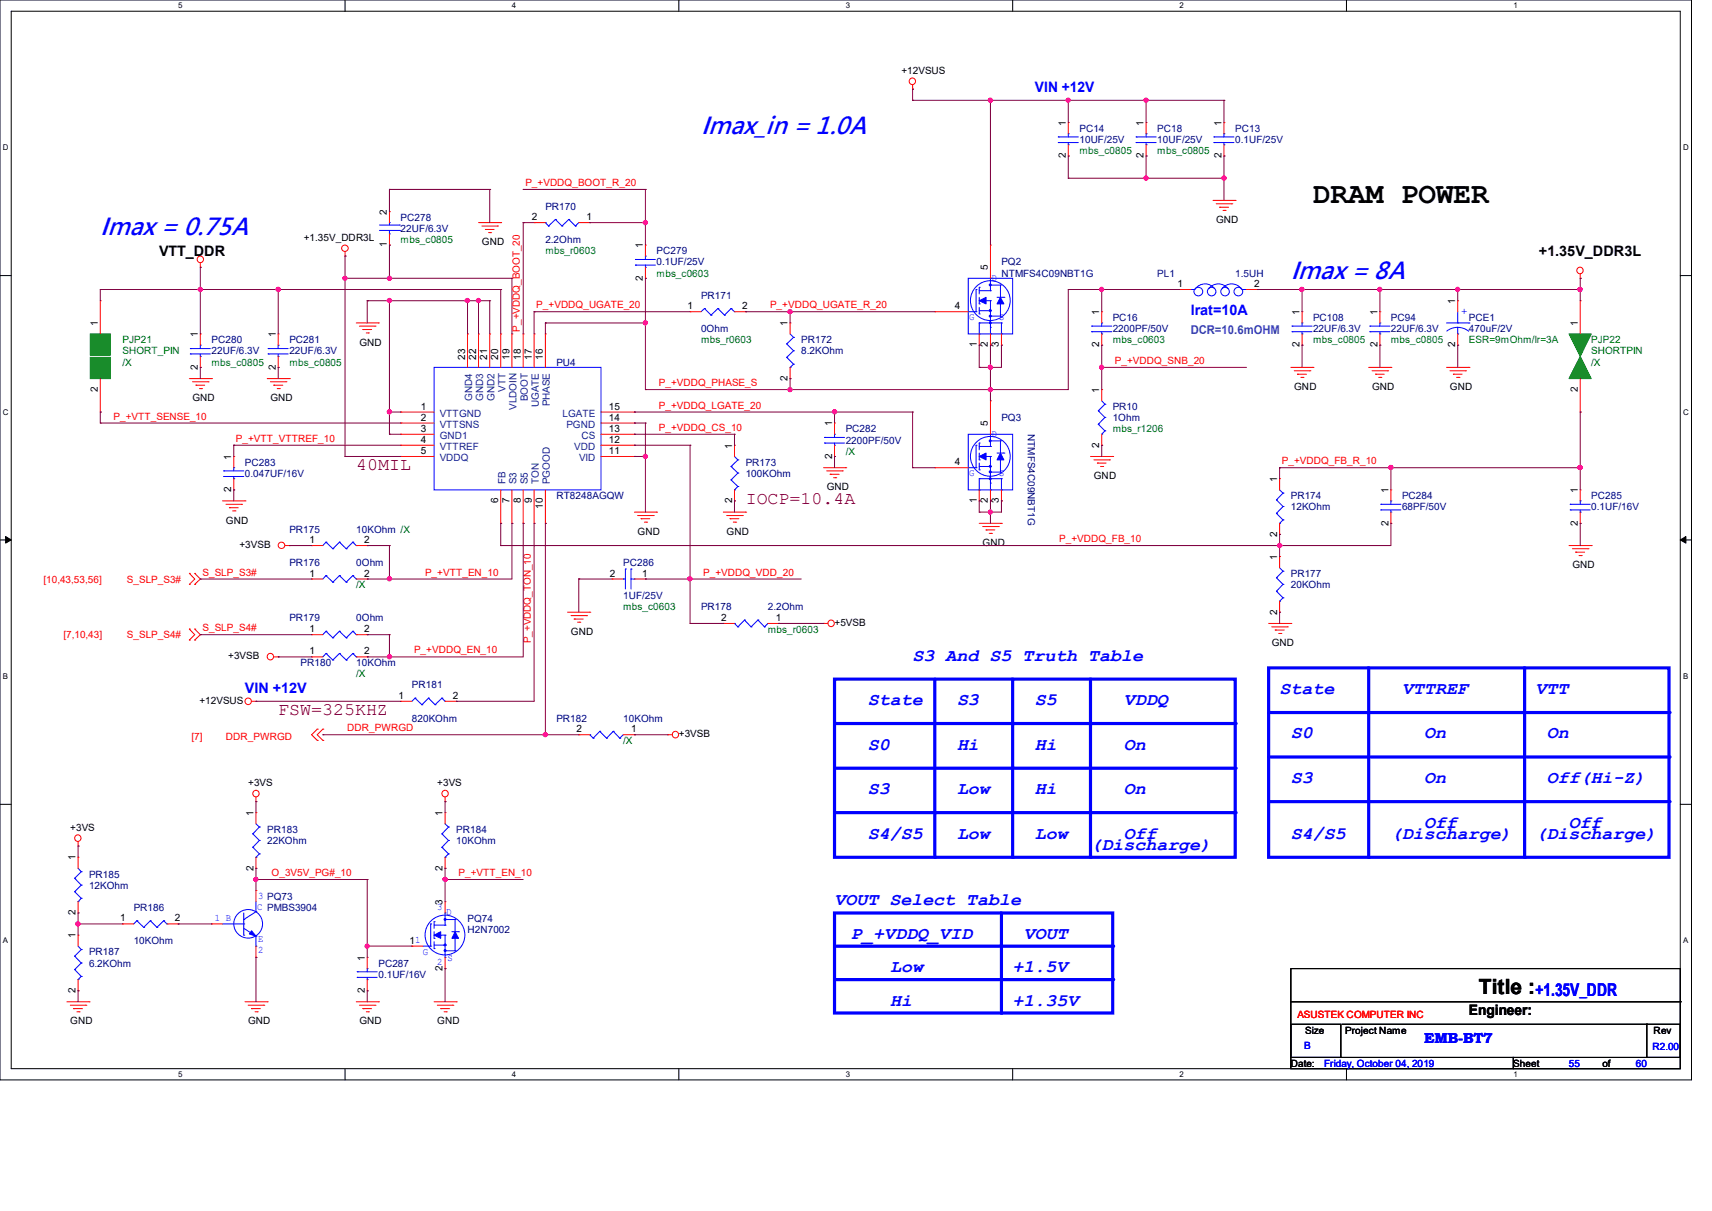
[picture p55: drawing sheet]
<svg xmlns="http://www.w3.org/2000/svg" width="297mm" height="210mm" viewBox="0 0 297 210" stroke-linecap="round" stroke-linejoin="round" font-family="sans-serif">
<defs><g id="words">
<text font-size="5.2" x="227.8" y="35.3">DRAM POWER</text>
<g font-size="4.3" fill="#00f">
<text x="121.6" y="23.3">Imax_in = 1.0A</text>
<text x="17.4" y="40.7">Imax = 0.75A</text>
<text x="223.9" y="48.4">Imax = 8A</text>
</g>
<text font-size="3.6" x="256.6" y="172.3">Title :</text>
<g font-size="3" fill="#800000">
<text x="61.8" y="81.6">40MIL</text>
<text x="129.4" y="87.4">IOCP=10.4A</text>
<text x="48.3" y="124">FSW=325KHZ</text>
</g>
<g font-size="3" fill="#00f">
<text x="158.3" y="114.6">S3 And S5 Truth Table</text>
<text x="150.6" y="122.3">State</text>
<text x="166" y="122.3">S3</text>
<text x="179.5" y="122.3">S5</text>
<text x="195" y="122.3">VDDQ</text>
<text x="222" y="120.4">State</text>
<text x="243.2" y="120.4">VTTREF</text>
<text x="266.4" y="120.4">VTT</text>
<text x="150.6" y="130">S0</text>
<text x="166" y="130">Hi</text>
<text x="179.5" y="130">Hi</text>
<text x="195" y="130">On</text>
<text x="223.9" y="128.1">S0</text>
<text x="247.1" y="128.1">On</text>
<text x="268.3" y="128.1">On</text>
<text x="150.6" y="137.7">S3</text>
<text x="166" y="137.7">Low</text>
<text x="179.5" y="137.7">Hi</text>
<text x="195" y="137.7">On</text>
<text x="223.9" y="135.8">S3</text>
<text x="247.1" y="135.8">On</text>
<text x="268.3" y="135.8">Off(Hi-Z)</text>
<text x="247.1" y="143.5">Off</text>
<text x="272.2" y="143.5">Off</text>
<text x="150.6" y="145.5">S4/S5</text>
<text x="166" y="145.5">Low</text>
<text x="179.5" y="145.5">Low</text>
<text x="189.2" y="147.4">(Discharge)</text>
<text x="195" y="145.5">Off</text>
<text x="223.9" y="145.5">S4/S5</text>
<text x="241.3" y="145.5">(Discharge)</text>
<text x="266.4" y="145.5">(Discharge)</text>
<text x="144.8" y="157">VOUT Select Table</text>
<text x="147.7" y="162.8">P_+VDDQ_VID</text>
<text x="177.6" y="162.8">VOUT</text>
<text x="154.4" y="168.6">Low</text>
<text x="175.7" y="168.6">+1.5V</text>
<text x="266.4" y="172.7">+1.35V_DDR</text>
<text x="154.4" y="174.4">Hi</text>
<text x="175.7" y="174.4">+1.35V</text>
</g>
<g font-size="2.5" fill="#00f">
<text x="179.5" y="15.9">VIN +12V</text>
<text x="206.6" y="54.7">Irat=10A</text>
<text x="42.5" y="120.1">VIN +12V</text>
<text x="247.1" y="180.9">EMB-BT7</text>
</g>
<g font-size="2.5">
<text x="27.6" y="44.4">VTT_DDR</text>
<text x="267" y="44.4">+1.35V_DDR3L</text>
<text x="254.8" y="176.1">Engineer:</text>
</g>
<text font-size="2.1" fill="#0080c0" x="206.6" y="58">DCR=10.6mOHM</text>
<g font-size="1.7">
<text x="156.4" y="12.8">+12VSUS</text>
<text x="184.9" y="21.8" transform="rotate(-90 184.9 21.8)">1</text>
<text x="198.4" y="21.8" transform="rotate(-90 198.4 21.8)">1</text>
<text x="211.9" y="21.8" transform="rotate(-90 211.9 21.8)">1</text>
<text x="184.9" y="27.4" transform="rotate(-90 184.9 27.4)">2</text>
<text x="198.4" y="27.4" transform="rotate(-90 198.4 27.4)">2</text>
<text x="211.9" y="27.4" transform="rotate(-90 211.9 27.4)">2</text>
<text x="52.7" y="41.8">+1.35V_DDR3L</text>
<text x="67.1" y="37.3" transform="rotate(-90 67.1 37.3)">2</text>
<text x="92.3" y="38.2">2</text>
<text x="101.8" y="38.2">1</text>
<text x="211" y="38.7">GND</text>
<text x="67.1" y="42.9" transform="rotate(-90 67.1 42.9)">1</text>
<text x="83.6" y="42.5">GND</text>
<text x="111.5" y="43.1" transform="rotate(-90 111.5 43.1)">1</text>
<text x="171.4" y="46.9" transform="rotate(-90 171.4 46.9)">5</text>
<text x="111.5" y="48.7" transform="rotate(-90 111.5 48.7)">2</text>
<text x="119.3" y="53.6">1</text>
<text x="128.8" y="53.6">2</text>
<text x="165.6" y="53.6">4</text>
<text x="204.3" y="49.8">1</text>
<text x="217.6" y="49.8">2</text>
<text x="252.5" y="52.7" transform="rotate(-90 252.5 52.7)">1</text>
<text x="17" y="56.6" transform="rotate(-90 17 56.6)">1</text>
<text x="34.3" y="58.5" transform="rotate(-90 34.3 58.5)">1</text>
<text x="47.8" y="58.5" transform="rotate(-90 47.8 58.5)">1</text>
<text x="62.4" y="59.9">GND</text>
<text x="136.6" y="56.6" transform="rotate(-90 136.6 56.6)">1</text>
<text x="190.7" y="54.7" transform="rotate(-90 190.7 54.7)">1</text>
<text x="225.5" y="54.7" transform="rotate(-90 225.5 54.7)">1</text>
<text x="239" y="54.7" transform="rotate(-90 239 54.7)">1</text>
<text x="273.7" y="56.6" transform="rotate(-90 273.7 56.6)">1</text>
<text x="34.3" y="64.1" transform="rotate(-90 34.3 64.1)">2</text>
<text x="47.8" y="64.1" transform="rotate(-90 47.8 64.1)">2</text>
<text x="80.7" y="62.4" transform="rotate(-90 80.7 62.4)">23</text>
<text x="82.6" y="62.4" transform="rotate(-90 82.6 62.4)">22</text>
<text x="84.5" y="62.4" transform="rotate(-90 84.5 62.4)">21</text>
<text x="86.4" y="62.4" transform="rotate(-90 86.4 62.4)">20</text>
<text x="88.4" y="62.4" transform="rotate(-90 88.4 62.4)">19</text>
<text x="90.3" y="62.4" transform="rotate(-90 90.3 62.4)">18</text>
<text x="92.2" y="62.4" transform="rotate(-90 92.2 62.4)">17</text>
<text x="94.2" y="62.4" transform="rotate(-90 94.2 62.4)">16</text>
<text x="169.5" y="60.2" transform="rotate(-90 169.5 60.2)">1</text>
<text x="171.4" y="60.2" transform="rotate(-90 171.4 60.2)">2</text>
<text x="173.3" y="60.2" transform="rotate(-90 173.3 60.2)">3</text>
<text x="190.7" y="60.2" transform="rotate(-90 190.7 60.2)">2</text>
<text x="225.5" y="60.2" transform="rotate(-90 225.5 60.2)">2</text>
<text x="239" y="60.2" transform="rotate(-90 239 60.2)">2</text>
<text x="252.5" y="60.2" transform="rotate(-90 252.5 60.2)">2</text>
<text x="17" y="68" transform="rotate(-90 17 68)">2</text>
<text x="33.4" y="69.6">GND</text>
<text x="46.9" y="69.6">GND</text>
<text x="73" y="71">1</text>
<text x="105.6" y="71">15</text>
<text x="136.6" y="66" transform="rotate(-90 136.6 66)">2</text>
<text x="190.7" y="68.2" transform="rotate(-90 190.7 68.2)">1</text>
<text x="224.5" y="67.6">GND</text>
<text x="238" y="67.6">GND</text>
<text x="251.5" y="67.6">GND</text>
<text x="273.7" y="68" transform="rotate(-90 273.7 68)">2</text>
<text x="73" y="72.9">2</text>
<text x="73" y="74.9">3</text>
<text x="73" y="76.8">4</text>
<text x="105.6" y="76.8">12</text>
<text x="105.6" y="74.9">13</text>
<text x="105.6" y="72.9">14</text>
<text x="127" y="77.8" transform="rotate(-90 127 77.8)">1</text>
<text x="144.4" y="74" transform="rotate(-90 144.4 74)">1</text>
<text x="171.4" y="74" transform="rotate(-90 171.4 74)">5</text>
<text x="190.7" y="77.6" transform="rotate(-90 190.7 77.6)">2</text>
<text x="40.1" y="79.8" transform="rotate(-90 40.1 79.8)">1</text>
<text x="73" y="78.7">5</text>
<text x="105.6" y="78.7">11</text>
<text x="144.4" y="79.5" transform="rotate(-90 144.4 79.5)">2</text>
<text x="165.6" y="80.7">4</text>
<text x="189.8" y="83.1">GND</text>
<text x="221.6" y="83.6" transform="rotate(-90 221.6 83.6)">1</text>
<text x="40.1" y="85.3" transform="rotate(-90 40.1 85.3)">2</text>
<text x="86.4" y="87.3" transform="rotate(-90 86.4 87.3)">6</text>
<text x="88.4" y="87.3" transform="rotate(-90 88.4 87.3)">7</text>
<text x="90.3" y="87.3" transform="rotate(-90 90.3 87.3)">8</text>
<text x="92.2" y="87.3" transform="rotate(-90 92.2 87.3)">9</text>
<text x="94.2" y="88.3" transform="rotate(-90 94.2 88.3)">10</text>
<text x="127" y="87.3" transform="rotate(-90 127 87.3)">2</text>
<text x="143.4" y="85">GND</text>
<text x="169.5" y="87.3" transform="rotate(-90 169.5 87.3)">1</text>
<text x="171.4" y="87.3" transform="rotate(-90 171.4 87.3)">2</text>
<text x="173.3" y="87.3" transform="rotate(-90 173.3 87.3)">3</text>
<text x="240.9" y="85.5" transform="rotate(-90 240.9 85.5)">1</text>
<text x="273.7" y="85.5" transform="rotate(-90 273.7 85.5)">1</text>
<text x="39.2" y="90.8">GND</text>
<text x="41.5" y="95">+3VSB</text>
<text x="53.7" y="94.2">1</text>
<text x="63.2" y="94.2">2</text>
<text x="110.6" y="92.7">GND</text>
<text x="126.1" y="92.7">GND</text>
<text x="170.5" y="94.7">GND</text>
<text x="221.6" y="93.1" transform="rotate(-90 221.6 93.1)">2</text>
<text x="240.9" y="91.1" transform="rotate(-90 240.9 91.1)">2</text>
<text x="273.7" y="91.1" transform="rotate(-90 273.7 91.1)">2</text>
<text x="53.7" y="100">1</text>
<text x="63.2" y="100">2</text>
<text x="105.8" y="100">2</text>
<text x="111.4" y="100">1</text>
<text x="221.6" y="97.1" transform="rotate(-90 221.6 97.1)">1</text>
<text x="272.8" y="98.5">GND</text>
<text x="125.1" y="107.7">2</text>
<text x="134.6" y="107.7">1</text>
<text x="221.6" y="106.6" transform="rotate(-90 221.6 106.6)">2</text>
<text x="53.7" y="113.5">1</text>
<text x="53.7" y="109.6">1</text>
<text x="63.2" y="113.5">2</text>
<text x="63.2" y="109.6">2</text>
<text x="99.1" y="110.1">GND</text>
<text x="144.8" y="108.6">+5VSB</text>
<text x="220.6" y="112.1">GND</text>
<text x="39.6" y="114.3">+3VSB</text>
<text x="34.6" y="122.1">+12VSUS</text>
<text x="69.1" y="121.2">1</text>
<text x="78.6" y="121.2">2</text>
<text x="100" y="127">2</text>
<text x="109.5" y="127">1</text>
<text x="117.8" y="127.9">+3VSB</text>
<text x="43.1" y="136.4">+3VS</text>
<text x="75.9" y="136.4">+3VS</text>
<text x="44" y="141.5" transform="rotate(-90 44 141.5)">1</text>
<text x="76.8" y="141.5" transform="rotate(-90 76.8 141.5)">1</text>
<text x="12.2" y="144.1">+3VS</text>
<text x="13.1" y="149.2" transform="rotate(-90 13.1 149.2)">1</text>
<text x="44" y="151" transform="rotate(-90 44 151)">2</text>
<text x="76.8" y="151" transform="rotate(-90 76.8 151)">2</text>
<text x="13.1" y="158.7" transform="rotate(-90 13.1 158.7)">2</text>
<text x="20.9" y="159.8">1</text>
<text x="30.3" y="159.8">2</text>
<text x="76.8" y="157" transform="rotate(-90 76.8 157)">3</text>
<text x="13.1" y="162.7" transform="rotate(-90 13.1 162.7)">1</text>
<text x="63.3" y="166.6" transform="rotate(-90 63.3 166.6)">1</text>
<text x="71" y="163.7">11</text>
<text x="13.1" y="172.2" transform="rotate(-90 13.1 172.2)">2</text>
<text x="63.3" y="172.2" transform="rotate(-90 63.3 172.2)">2</text>
<text x="76.8" y="168.4" transform="rotate(-90 76.8 168.4)">2</text>
<text x="12.2" y="177.7">GND</text>
<text x="43.1" y="177.7">GND</text>
<text x="62.4" y="177.7">GND</text>
<text x="75.9" y="177.7">GND</text>
<text x="226.4" y="179.2">Size</text>
<text x="233.4" y="179.2">Project Name</text>
<text x="286.9" y="179.4">Rev</text>
<text x="223.9" y="185">Date:</text>
<text x="262.5" y="185">Sheet</text>
<text x="278" y="185">of</text>
</g>
<g font-size="1.7" fill="#000080">
<text x="187.3" y="22.9">PC14</text>
<text x="200.8" y="22.9">PC18</text>
<text x="214.3" y="22.9">PC13</text>
<text x="187.3" y="24.8">10UF/25V</text>
<text x="200.8" y="24.8">10UF/25V</text>
<text x="214.3" y="24.8">0.1UF/25V</text>
<text x="69.5" y="38.3">PC278</text>
<text x="69.5" y="40.2">22UF/6.3V</text>
<text x="94.6" y="36.4">PR170</text>
<text x="94.6" y="42.2">2.2Ohm</text>
<text x="113.9" y="44.1">PC279</text>
<text x="113.9" y="46">0.1UF/25V</text>
<text x="173.7" y="46">PQ2</text>
<text x="173.7" y="48">NTMFS4C09NBT1G</text>
<text x="200.8" y="48">PL1</text>
<text x="214.3" y="48">1.5UH</text>
<text x="121.6" y="51.8">PR171</text>
<text x="36.7" y="59.5">PC280</text>
<text x="50.2" y="59.5">PC281</text>
<text x="121.6" y="57.6">0Ohm</text>
<text x="139" y="59.5">PR172</text>
<text x="193" y="55.7">PC16</text>
<text x="193" y="57.6">2200PF/50V</text>
<text x="227.8" y="55.7">PC108</text>
<text x="227.8" y="57.6">22UF/6.3V</text>
<text x="241.3" y="55.7">PC94</text>
<text x="241.3" y="57.6">22UF/6.3V</text>
<text x="254.8" y="55.7">PCE1</text>
<text x="254.8" y="57.6">470uF/2V</text>
<text x="36.7" y="61.5">22UF/6.3V</text>
<text x="50.2" y="61.5">22UF/6.3V</text>
<text x="96.5" y="63.4">PU4</text>
<text x="139" y="61.5">8.2KOhm</text>
<text x="193" y="71.1">PR10</text>
<text x="146.7" y="75">PC282</text>
<text x="146.7" y="76.9">2200PF/50V</text>
<text x="173.7" y="73.1">PQ3</text>
<text x="178.3" y="75.3" transform="rotate(90 178.3 75.3)">NTMFS4C09NBT1G</text>
<text x="193" y="73.1">1Ohm</text>
<text x="42.5" y="80.8">PC283</text>
<text x="42.5" y="82.7">0.047UF/16V</text>
<text x="129.4" y="80.8">PR173</text>
<text x="129.4" y="82.7">100KOhm</text>
<text x="96.5" y="86.6">RT8248AGQW</text>
<text x="223.9" y="86.6">PR174</text>
<text x="223.9" y="88.5">12KOhm</text>
<text x="243.2" y="86.6">PC284</text>
<text x="243.2" y="88.5">68PF/50V</text>
<text x="276" y="86.6">PC285</text>
<text x="276" y="88.5">0.1UF/16V</text>
<text x="50.2" y="92.4">PR175</text>
<text x="61.8" y="92.4">10KOhm /X</text>
<text x="50.2" y="98.1">PR176</text>
<text x="61.8" y="98.1">0Ohm</text>
<text x="108.1" y="98.1">PC286</text>
<text x="223.9" y="100.1">PR177</text>
<text x="50.2" y="107.8">PR179</text>
<text x="61.8" y="107.8">0Ohm</text>
<text x="108.1" y="103.9">1UF/25V</text>
<text x="121.6" y="105.9">PR178</text>
<text x="133.2" y="105.9">2.2Ohm</text>
<text x="223.9" y="102">20KOhm</text>
<text x="52.2" y="115.5">PR180</text>
<text x="61.8" y="115.5">10KOhm</text>
<text x="71.5" y="119.4">PR181</text>
<text x="71.5" y="125.2">820KOhm</text>
<text x="96.5" y="125.2">PR182</text>
<text x="108.1" y="125.2">10KOhm</text>
<text x="46.4" y="144.5">PR183</text>
<text x="46.4" y="146.4">22KOhm</text>
<text x="79.2" y="144.5">PR184</text>
<text x="79.2" y="146.4">10KOhm</text>
<text x="15.5" y="152.2">PR185</text>
<text x="15.5" y="154.1">12KOhm</text>
<text x="23.2" y="158">PR186</text>
<text x="81.1" y="159.9">PQ74</text>
<text x="81.1" y="161.8">H2N7002</text>
<text x="15.5" y="165.7">PR187</text>
<text x="15.5" y="167.6">6.2KOhm</text>
<text x="23.2" y="163.8">10KOhm</text>
<text x="65.7" y="167.6">PC287</text>
<text x="65.7" y="169.6">0.1UF/16V</text>
</g>
<g font-size="1.7" fill="#008000">
<text x="187.3" y="26.7">mbs_c0805</text>
<text x="200.8" y="26.7">mbs_c0805</text>
<text x="69.5" y="42.2">mbs_c0805</text>
<text x="94.6" y="44.1">mbs_r0603</text>
<text x="113.9" y="48">mbs_c0603</text>
<text x="21.3" y="59.5">PJP21</text>
<text x="121.6" y="59.5">mbs_r0603</text>
<text x="193" y="59.5">mbs_c0603</text>
<text x="227.8" y="59.5">mbs_c0805</text>
<text x="241.3" y="59.5">mbs_c0805</text>
<text x="254.8" y="59.5">ESR=9mOhm/Ir=3A</text>
<text x="276" y="59.5">PJP22</text>
<text x="21.3" y="61.5">SHORT_PIN</text>
<text x="21.3" y="63.4">/X</text>
<text x="36.7" y="63.4">mbs_c0805</text>
<text x="50.2" y="63.4">mbs_c0805</text>
<text x="276" y="61.5">SHORTPIN</text>
<text x="276" y="63.4">/X</text>
<text x="193" y="75">mbs_r1206</text>
<text x="146.7" y="78.8">/X</text>
<text x="61.8" y="102">/X</text>
<text x="108.1" y="105.9">mbs_c0603</text>
<text x="133.2" y="109.7">mbs_r0603</text>
<text x="61.8" y="117.4">/X</text>
<text x="108.1" y="129">/X</text>
</g>
<g font-size="1.7" fill="#f00">
<text x="91.1" y="32.3">P_+VDDQ_BOOT_R_20</text>
<text x="93" y="53.5">P_+VDDQ_UGATE_20</text>
<text x="133.6" y="53.5">P_+VDDQ_UGATE_R_20</text>
<text x="90.2" y="57.5" transform="rotate(-90 90.2 57.5)">P_+VDDQ_BOOT_20</text>
<text x="193.4" y="63.1">P_+VDDQ_SNB_20</text>
<text x="114.3" y="67">P_+VDDQ_PHASE_S</text>
<text x="114.3" y="70.9">P_+VDDQ_LGATE_20</text>
<text x="19.7" y="72.8">P_+VTT_SENSE_10</text>
<text x="40.9" y="76.6">P_+VTT_VTTREF_10</text>
<text x="114.3" y="74.7">P_+VDDQ_CS_10</text>
<text x="222.4" y="80.5">P_+VDDQ_FB_R_10</text>
<text x="183.8" y="94">P_+VDDQ_FB_10</text>
<text x="7.5" y="101">[10,43,53,56]</text>
<text x="22" y="101">S_SLP_S3#</text>
<text x="35.1" y="99.8">S_SLP_S3#</text>
<text x="73.7" y="99.8">P_+VTT_EN_10</text>
<text x="122" y="99.8">P_+VDDQ_VDD_20</text>
<text x="11" y="110.7">[7,10,43]</text>
<text x="22" y="110.7">S_SLP_S4#</text>
<text x="35.1" y="109.5">S_SLP_S4#</text>
<text x="71.8" y="113.3">P_+VDDQ_EN_10</text>
<text x="92.1" y="111.6" transform="rotate(-90 92.1 111.6)">P_+VDDQ_TON_10</text>
<text x="33.2" y="128.3">[7]</text>
<text x="39.2" y="128.3">DDR_PWRGD</text>
<text x="60.2" y="126.8">DDR_PWRGD</text>
<text x="47.1" y="151.9">O_3V5V_PG#_10</text>
<text x="79.5" y="151.9">P_+VTT_EN_10</text>
<text x="225.1" y="176.5">ASUSTEK COMPUTER INC</text>
</g>
<g font-size="1.7" fill="#00f">
<text x="172" y="48.7">D</text>
<text x="168.2" y="55.5">G</text>
<text x="173.4" y="55.5">S</text>
<text x="253.5" y="54.5">+</text>
<text x="172" y="75.7">D</text>
<text x="168.2" y="82.5">G</text>
<text x="173.4" y="82.5">S</text>
<text x="44.8" y="155.8">3 PQ73</text>
<text x="37.3" y="159.7">1 B</text>
<text x="44.6" y="157.8">C PMBS3904</text>
<text x="75.9" y="157.8">3</text>
<text x="77.4" y="158.7">D</text>
<text x="44.8" y="163.4">E</text>
<text x="44.8" y="165.3">2</text>
<text x="73.4" y="165.7">G</text>
<text x="75.9" y="167.4">2</text>
<text x="77.6" y="166.7">S</text>
<text x="226.3" y="181.9">B</text>
<text x="229.7" y="185">Friday, October 04, 2019</text>
<text x="272.2" y="185">55</text>
<text x="283.8" y="185">60</text>
<text x="286.7" y="182.1">R2.00</text>
</g>
<g font-size="1.7" fill="#004080">
<text x="81.9" y="69.5" transform="rotate(-90 81.9 69.5)">GND4</text>
<text x="83.8" y="69.5" transform="rotate(-90 83.8 69.5)">GND3</text>
<text x="85.8" y="69.5" transform="rotate(-90 85.8 69.5)">GND2</text>
<text x="87.7" y="67.9" transform="rotate(-90 87.7 67.9)">VTT</text>
<text x="89.6" y="71.1" transform="rotate(-90 89.6 71.1)">VLDOIN</text>
<text x="91.6" y="69.6" transform="rotate(-90 91.6 69.6)">BOOT</text>
<text x="93.5" y="70.6" transform="rotate(-90 93.5 70.6)">UGATE</text>
<text x="95.4" y="70.5" transform="rotate(-90 95.4 70.5)">PHASE</text>
<text x="76.3" y="72.3">VTTGND</text>
<text x="76.3" y="74.2">VTTSNS</text>
<text x="76.3" y="76.1">GND1</text>
<text x="97.6" y="72.3">LGATE</text>
<text x="98.3" y="74.2">PGND</text>
<text x="100.9" y="76.1">CS</text>
<text x="76.3" y="78">VTTREF</text>
<text x="76.3" y="80">VDDQ</text>
<text x="87.7" y="84" transform="rotate(-90 87.7 84)">FB</text>
<text x="89.6" y="84" transform="rotate(-90 89.6 84)">S3</text>
<text x="91.6" y="84" transform="rotate(-90 91.6 84)">S5</text>
<text x="93.5" y="84" transform="rotate(-90 93.5 84)">TON</text>
<text x="95.4" y="84" transform="rotate(-90 95.4 84)">PGOOD</text>
<text x="99.6" y="78">VDD</text>
<text x="100.5" y="80">VID</text>
</g>
<g font-size="1.4">
<text x="30.9" y="1.4">5</text>
<text x="88.8" y="1.4">4</text>
<text x="146.7" y="1.4">3</text>
<text x="204.6" y="1.4">2</text>
<text x="262.6" y="1.4">1</text>
<text x=".5" y="26.1">D</text>
<text x="292" y="26.1">D</text>
<text x=".5" y="71.9">C</text>
<text x="292" y="71.9">C</text>
<text x=".5" y="117.8">B</text>
<text x="292" y="117.8">B</text>
<text x=".5" y="163.6">A</text>
<text x="292" y="163.6">A</text>
<text x="30.9" y="186.8">5</text>
<text x="88.8" y="186.8">4</text>
<text x="146.7" y="186.8">3</text>
<text x="204.6" y="186.8">2</text>
<text x="262.6" y="186.8">1</text>
</g>
</g></defs>
<path d="M0 0h293.5v187.3h-293.5zM1.9 1.9h289.6v183.4h-289.6z" fill="none" stroke="#000" stroke-width=".17"/>
<g fill="#fff">
<path d="M30.9 .2h.8v1.5h-.8z"/>
<path d="M30.9 185.5h.8v1.6h-.8z"/>
</g>
<path d="M59.9 0v1.9M59.9 185.3v2" fill="none" stroke="#000" stroke-width=".17"/>
<g fill="#fff">
<path d="M88.8 .2h.8v1.5h-.8z"/>
<path d="M88.8 185.5h.8v1.6h-.8z"/>
</g>
<path d="M117.8 0v1.9M117.8 185.3v2" fill="none" stroke="#000" stroke-width=".17"/>
<g fill="#fff">
<path d="M146.7 .2h.8v1.5h-.8z"/>
<path d="M146.7 185.5h.8v1.6h-.8z"/>
</g>
<path d="M175.7 0v1.9M175.7 185.3v2" fill="none" stroke="#000" stroke-width=".17"/>
<g fill="#fff">
<path d="M204.6 .2h.8v1.5h-.8z"/>
<path d="M204.6 185.5h.8v1.6h-.8z"/>
</g>
<path d="M233.6 0v1.9M233.6 185.3v2" fill="none" stroke="#000" stroke-width=".17"/>
<g fill="#fff">
<path d="M262.6 .2h.7v1.5h-.7z"/>
<path d="M262.6 185.5h.7v1.6h-.7z"/>
<path d="M.5 24.8h1v1.6h-1z"/>
<path d="M292 24.8h1v1.6h-1z"/>
<path d="M.5 70.7h1v1.5h-1z"/>
<path d="M292 70.7h1v1.5h-1z"/>
</g>
<path d="M0 47.8h1.9M291.5 47.8h2" fill="none" stroke="#000" stroke-width=".17"/>
<g fill="#fff">
<path d="M.5 116.5h.9v1.6h-.9z"/>
<path d="M292 116.5h.9v1.6h-.9z"/>
</g>
<path d="M0 93.6h1.9M291.5 93.6h2" fill="none" stroke="#000" stroke-width=".17"/>
<path d="M1 93l.9 .6-.9 .6zM291.5 93.6l1-.6v1.2z" fill="#000" stroke="#000" stroke-width=".17"/>
<g fill="#fff">
<path d="M.5 162.4h.9v1.5h-.9z"/>
<path d="M292 162.4h.9v1.5h-.9z"/>
</g>
<path d="M0 139.5h1.9M291.5 139.5h2" fill="none" stroke="#000" stroke-width=".17"/>
<path d="M144.8 169.9h48.2" fill="none" stroke="#00f" stroke-width=".55"/>
<circle cx="193" cy="169.9" r=".28" fill="#00f"/>
<path d="M173.7 158.3v17.4" fill="none" stroke="#00f" stroke-width=".55"/>
<circle cx="173.7" cy="175.7" r=".28" fill="#00f"/>
<path d="M144.8 164.1h48.2" fill="none" stroke="#00f" stroke-width=".55"/>
<circle cx="193" cy="164.1" r=".28" fill="#00f"/>
<path d="M144.8 125.5h69.5M144.8 158.3h48.2v17.4h-48.2z" fill="none" stroke="#00f" stroke-width=".55"/>
<circle cx="214.3" cy="125.5" r=".28" fill="#00f"/>
<path d="M144.8 117.8h69.5v30.9h-69.5zM175.7 117.8v30.9" fill="none" stroke="#00f" stroke-width=".55"/>
<circle cx="175.7" cy="148.7" r=".28" fill="#00f"/>
<path d="M144.8 140.9h69.5" fill="none" stroke="#00f" stroke-width=".55"/>
<circle cx="214.3" cy="140.9" r=".28" fill="#00f"/>
<path d="M144.8 133.2h69.5" fill="none" stroke="#00f" stroke-width=".55"/>
<circle cx="214.3" cy="133.2" r=".28" fill="#00f"/>
<path d="M162.2 117.8v30.9" fill="none" stroke="#00f" stroke-width=".55"/>
<circle cx="162.2" cy="148.7" r=".28" fill="#00f"/>
<path d="M189.2 117.8v30.9" fill="none" stroke="#00f" stroke-width=".55"/>
<circle cx="189.2" cy="148.7" r=".28" fill="#00f"/>
<path d="M220.1 139h69.5" fill="none" stroke="#00f" stroke-width=".55"/>
<circle cx="289.6" cy="139" r=".28" fill="#00f"/>
<path d="M237.4 115.8v32.9" fill="none" stroke="#00f" stroke-width=".55"/>
<circle cx="237.4" cy="148.7" r=".28" fill="#00f"/>
<path d="M220.1 115.8h69.5v32.9h-69.5zM264.5 115.8v32.9" fill="none" stroke="#00f" stroke-width=".55"/>
<circle cx="264.5" cy="148.7" r=".28" fill="#00f"/>
<path d="M220.1 131.3h69.5" fill="none" stroke="#00f" stroke-width=".55"/>
<circle cx="289.6" cy="131.3" r=".28" fill="#00f"/>
<path d="M220.1 123.6h69.5" fill="none" stroke="#00f" stroke-width=".55"/>
<circle cx="289.6" cy="123.6" r=".28" fill="#00f"/>
<g fill="none" stroke="#f00" stroke-width=".17">
<path d="M158.3 15.5h.1M158.3 14.7v.8M67.6 36.7h.1M67.6 36.7v1.9M83 38.6h3.9M83.6 39.2h2.7M84.2 39.8h.1M84.2 39.8h1.5M86.3 39.2h.1M86.9 38.6h.1M92.7 38.6h.1M92.7 38.6h1.9"/>
<path d="M100.4 38.6h1.9M102.3 38.6h.1M185.3 21.3h.1M185.3 27.1h.1M185.3 21.3v1.9M185.3 25.1v2M198.8 21.3h.1M198.8 27.1h.1M198.8 21.3v1.9M198.8 25.1v2M210.4 34.8h3.9M211 35.3h2.7"/>
<path d="M211.6 35.9h.1M211.6 35.9h1.5M212.2 36.5h.4M212.3 21.3h.1M212.3 27.1h.1M212.3 21.3v1.9M212.3 25.1v2M212.6 36.5h.1M213.7 35.3h.1M214.3 34.8h.1M17.4 52.2h.1M17.4 52.2v5.7"/>
<path d="M34.8 46.4h.1M34.8 57.9h.1M34.8 45.6v.8M34.8 57.9v2M48.3 57.9h.1M48.3 57.9v2M59.9 44.4h.1M59.9 43.6v.8M61.8 56h3.9M62.4 56.6h2.7M62.9 57.1h.1M62.9 57.1h1.6"/>
<path d="M63.5 57.7h.4M63.9 57.7h.1M65.1 56.6h.1M65.7 56h.1M67.6 42.5h.1M67.6 40.6v1.9M81.1 57.9h.1M81.1 57.9v5.8M83 57.9h.1M83 57.9v5.8M84.8 40.3h.3M85 57.9h.1"/>
<path d="M85 57.9v5.8M85.1 40.3h.1M86.9 57.9h.1M86.9 57.9v5.8M88.8 57.9h.1M88.8 57.9v5.8M90.8 57.9h.1M90.8 57.9v5.8M92.7 57.9h.1M92.7 57.9v5.8M94.6 57.9h.1M94.6 57.9v5.8"/>
<path d="M112 42.5h.1M112 48.3h.1M112 42.5v1.9M112 46.4v1.9M119.7 54.1h.1M119.7 54.1h1.9M127.4 54.1h2M129.4 54.1h.1M137.1 56h.1M137.1 56v1.9M162.2 54.1h.1M162.2 54.1h5.8"/>
<path d="M169.9 59.9h.1M169.9 57.9v2M171.8 59.9h.1M171.8 42.5h.1M171.8 42.5v5.8M171.8 57.9v2M173.7 59.9h.1M173.7 57.9v2M191.1 54.1h.1M191.1 59.9h.1M191.1 54.1v1.9M191.1 57.9v2"/>
<path d="M204.6 50.2h.1M204.6 50.2h2M216.2 50.2h1.9M218.1 50.2h.1M225.9 54.1h.1M225.9 59.9h.1M225.9 54.1v1.9M225.9 57.9v2M239.4 54.1h.1M239.4 59.9h.1M239.4 54.1v1.9M239.4 57.9v2"/>
<path d="M252.9 52.2h.1M252.9 59.9h.1M252.9 52.2v1.9M252.9 57.9v2M274.2 48.3h.1M274.2 52.2h.1M274.2 47.5v.8M274.2 52.2v5.7M17.4 71.5h.1M17.4 65.7v5.8M32.9 65.7h3.8M33.4 66.2h2.7"/>
<path d="M34 66.8h.1M34 66.8h1.5M34.6 67.4h.4M34.8 63.7h.1M34.8 61.8v1.9M35 67.4h.1M36.1 66.2h.1M36.7 65.7h.1M40.6 79.2h.1M40.6 79.2v1.9M46.4 65.7h3.8M46.9 66.2h2.7"/>
<path d="M47.5 66.8h.1M47.5 66.8h1.6M48.1 67.4h.4M48.3 63.7h.1M48.3 61.8v1.9M48.5 67.4h.1M49.6 66.2h.1M50.2 65.7h.1M69.5 71.5h.1M69.5 73.4h.1M69.5 75.3h.1M69.5 77.2h.1"/>
<path d="M69.5 79.2h.1M69.5 79.2h5.8M69.5 71.5h5.8M69.5 73.4h5.8M69.5 75.3h5.8M69.5 77.2h5.8M104.3 79.2h5.8M104.3 71.5h5.8M104.3 73.4h5.8M104.3 75.3h5.8M104.3 77.2h5.8M110.1 79.2h.1"/>
<path d="M110.1 77.2h.1M110.1 75.3h.1M110.1 73.4h.1M110.1 71.5h.1M127.4 77.2h.1M127.4 77.2v2M137.1 65.7h.1M137.1 63.7v2M144.8 73.4h.1M144.8 79.2h.1M144.8 73.4v1.9M144.8 77.2v2"/>
<path d="M171.8 69.5h.1M171.8 69.5v5.8M189.2 79.2h3.8M189.8 79.8h2.7M191.1 67.6h.1M191.1 77.2h.1M191.1 67.6v1.9M191.1 75.3v1.9M192.5 79.8h.1M193 79.2h.1M223.9 63.7h3.9M224.5 64.3h2.7"/>
<path d="M225.1 64.9h.1M225.1 64.9h1.6M225.7 65.4h.4M226.1 65.4h.1M227.2 64.3h.1M227.8 63.7h.1M237.4 63.7h3.9M238 64.3h2.7M238.6 64.9h.1M238.6 64.9h1.6M239.2 65.4h.4M239.6 65.4h.1"/>
<path d="M240.7 64.3h.1M241.3 63.7h.1M251 63.7h3.8M251.5 64.3h2.8M252.1 64.9h.1M252.1 64.9h1.6M252.7 65.4h.4M253.1 65.4h.1M254.3 64.3h.1M254.8 63.7h.1M274.2 71.5h.1M274.2 65.7v5.8"/>
<path d="M32.9 99.4h.1M32.9 99.4l.9 1-.9 .9M33.8 99.4h.1M33.8 99.4l1 1-1 .9M38.6 86.9h3.9M39.2 87.5h2.7M39.8 88.1h.1M39.8 88.1h1.5M40.3 88.6h.5M40.6 85h.1M40.6 83v2M40.8 88.6h.1"/>
<path d="M41.9 87.5h.1M42.5 86.9h.1M49.4 94.6h.8M50.2 94.6h.1M54.1 94.6h.1M54.1 94.6h1.9M61.8 94.6h1.9M63.7 94.6h.1M86.9 90.8h.1M86.9 85v5.8M88.8 90.8h.1M88.8 85v5.8"/>
<path d="M90.8 90.8h.1M90.8 85v5.8M92.7 90.8h.1M92.7 85v5.8M94.6 90.8h.1M94.6 85v5.8M110.1 88.8h3.8M110.6 89.4h2.7M111.2 90h.1M111.2 90h1.5M111.8 90.6h.4M112.2 90.6h.1"/>
<path d="M113.3 89.4h.1M113.9 88.8h.1M125.5 88.8h3.9M126.1 89.4h2.7M126.7 90h.1M126.7 90h1.5M127.2 90.6h.4M127.4 86.9h.1M127.4 85v1.9M127.6 90.6h.1M128.8 89.4h.1M129.4 88.8h.1"/>
<path d="M142.9 81.1h3.8M143.4 81.7h2.7M144 82.3h.1M144 82.3h1.6M144.6 82.8h.4M145 82.8h.1M146.1 81.7h.1M146.7 81.1h.1M162.2 81.1h.1M162.2 81.1h5.8M169.9 86.9h.1M169.9 90.8h3.8"/>
<path d="M169.9 85v1.9M170.5 91.3h2.7M171.1 91.9h.1M171.1 91.9h1.5M171.6 92.5h.4M171.8 86.9h.1M171.8 85v1.9M172 92.5h.1M173.2 91.3h.1M173.7 90.8h.1M173.7 86.9h.1M173.7 85v1.9"/>
<path d="M190.4 80.3h.1M190.4 80.3h1.5M190.9 80.9h.4M191.3 80.9h.1M222 96.5h.1M222 83h.1M222 92.7h.1M222 83v2M222 90.8v1.9M222 96.5v2M241.3 85h.1M241.3 90.8h.1"/>
<path d="M241.3 85v1.9M241.3 88.8v2M272.2 94.6h3.9M272.8 95.2h2.7M273.3 95.8h.1M273.3 95.8h1.6M273.9 96.4h.4M274.2 85h.1M274.2 90.8h.1M274.2 85v1.9M274.2 88.8v2M274.3 96.4h.1"/>
<path d="M275.5 95.2h.1M276.1 94.6h.1M32.9 101.3h.1M32.9 111h.1M32.9 109.1h.1M32.9 109.1l.9 1-.9 .9M33.8 101.3h.1M33.8 109.1h.1M33.8 111h.1M33.8 109.1l1 1-1 .9M47.5 113.9h.8M48.3 113.9h.1"/>
<path d="M54.1 113.9h.1M54.1 100.4h.1M54.1 110.1h.1M54.1 113.9h1.9M54.1 100.4h1.9M54.1 110.1h1.9M61.8 113.9h1.9M61.8 100.4h1.9M61.8 110.1h1.9M63.7 113.9h.1M63.7 100.4h.1M63.7 110.1h.1"/>
<path d="M98.5 106.2h3.8M99.1 106.8h2.7M99.6 107.4h.1M99.6 107.4h1.6M100.2 107.9h.4M100.6 107.9h.1M101.8 106.8h.1M102.3 106.2h.1M106.2 100.4h.1M106.2 100.4h1.9M110.1 100.4h1.9M112 100.4h.1"/>
<path d="M125.5 108.1h.1M125.5 108.1h1.9M133.2 108.1h1.9M135.1 108.1h.1M142.9 108.1h.1M142.9 108.1h.7M220.1 108.1h3.8M220.6 108.7h2.8M221.2 109.3h.1M221.2 109.3h1.6M221.8 109.9h.4M222 106.2h.1"/>
<path d="M222 104.3v1.9M222.2 109.9h.1M223.4 108.7h.1M223.9 108.1h.1M43.6 121.6h.8M44.4 139h.1M44.4 121.6h.1M44.4 138.2v.8M55 126.4h.1M55 128.4h.1M55 126.4l-.9 1 .9 1M56 126.4h.1"/>
<path d="M56 128.4h.1M56 126.4l-1 1 1 1M69.5 121.6h.1M69.5 121.6h2M77.2 139h.1M77.2 138.2v.8M77.2 121.6h2M79.2 121.6h.1M100.4 127.4h.1M100.4 127.4h1.9M108.1 127.4h2M110.1 127.4h.1"/>
<path d="M115.8 127.4h.1M115.8 127.4h.8M13.5 146.7h.1M13.5 148.7h.1M13.5 158.3h.1M13.5 146v.7M13.5 148.7v1.9M13.5 156.4v1.9M44.4 140.9h.1M44.4 150.6h.1M44.4 154.4h.1M44.4 140.9v2"/>
<path d="M44.4 148.7v1.9M44.4 154.4v2M77.2 140.9h.1M77.2 150.6h.1M77.2 156.4h.1M77.2 140.9v2M77.2 148.7v1.9M77.2 156.4v1.9M11.6 173.7h3.9M12.2 174.3h2.7M12.7 174.9h.1M12.7 174.9h1.6"/>
<path d="M13.3 175.5h.4M13.5 162.2h.1M13.5 171.8h.1M13.5 162.2v1.9M13.5 169.9v1.9M13.7 175.5h.1M14.9 174.3h.1M15.5 173.7h.1M21.3 160.2h.1M21.3 160.2h1.9M29 160.2h1.9M30.9 160.2h.1"/>
<path d="M36.7 160.2h.1M36.7 160.2h1.9M42.5 173.7h3.9M43.1 174.3h2.7M43.6 174.9h.1M43.6 174.9h1.6M44.2 175.5h.4M44.4 166h.1M44.4 164.1v1.9M44.6 175.5h.1M45.8 174.3h.1M46.4 173.7h.1"/>
<path d="M61.8 173.7h3.9M62.4 174.3h2.7M62.9 174.9h.1M62.9 174.9h1.6M63.5 175.5h.4M63.7 166h.1M63.7 171.8h.1M63.7 166v2M63.7 169.9v1.9M63.9 175.5h.1M65.1 174.3h.1M65.7 173.7h.1"/>
<path d="M71.5 164.1h.1M71.5 164.1h1.9M75.3 173.7h3.9M75.9 174.3h2.7M76.5 174.9h.1M76.5 174.9h1.5M77 175.5h.4M77.2 168h.1M77.2 166v2M77.4 175.5h.1M78.6 174.3h.1M79.2 173.7h.1"/>
<circle cx="158.3" cy="14.1" r=".56"/>
<circle cx="34.7" cy="45" r=".56"/>
<circle cx="59.8" cy="43.1" r=".56"/>
<circle cx="274.1" cy="46.9" r=".56"/>
<circle cx="48.8" cy="94.6" r=".56"/>
<circle cx="46.9" cy="113.9" r=".56"/>
<circle cx="144.2" cy="108.1" r=".56"/>
<circle cx="43" cy="121.6" r=".56"/>
<circle cx="44.4" cy="137.6" r=".56"/>
<circle cx="77.2" cy="137.6" r=".56"/>
<circle cx="117.2" cy="127.4" r=".56"/>
<circle cx="13.5" cy="145.4" r=".56"/>
</g>
<path d="M223.9 168h67.6v15.4h-67.6zM223.9 177.6h8.7v5.8h-8.7zM223.9 173.7h67.6M232.8 177.6h52.9M285.7 177.6h5.8v5.8h-5.8zM285.7 177.6h.1M291.5 173.7h.1M223.9 183.4h38.7v1.9h-38.7zM262.6 183.4h28.9v1.9h-28.9z" fill="none" stroke="#000" stroke-width=".17"/>
<g fill="none" stroke="#00f" stroke-width=".17">
<path d="M65.8 40h3.5M65.8 39h3.5M67.6 38.6h.1M67.6 38.6v.4M67.6 40v.6M69.3 40h.1M69.3 39h.1M94.6 38.6h.1M94.6 38.6l.6 .6M95.2 39.2h.1M96.4 38.1h.1M96.4 38.1l1.1 1.1"/>
<path d="M96.4 38.1l-1.2 1.1M97.5 39.2h.1M98.7 38.1h.1M98.7 38.1l1.1 1.1M98.7 38.1l-1.2 1.1M99.8 39.2h.1M100.4 38.6l-.6 .6M183.6 23.7h.1M183.6 24.7h.1M183.6 23.7h3.5M183.6 24.7h3.5M185.3 23.2h.1"/>
<path d="M185.3 25.1h.1M185.3 23.2v.5M185.3 24.7v.4M197.1 23.7h.1M197.1 24.7h.1M197.1 23.7h3.5M197.1 24.7h3.5M198.8 23.2h.1M198.8 25.1h.1M198.8 23.2v.5M198.8 24.7v.4M210.6 23.7h.1"/>
<path d="M210.6 24.7h.1M210.6 23.7h3.5M210.6 24.7h3.5M212.3 23.2h.1M212.3 25.1h.1M212.3 23.2v.5M212.3 24.7v.4M34.8 59.9h.1M34.8 59.9v.6M48.3 59.9h.1M48.3 59.9v.6M67.6 40.6h.1"/>
<path d="M110.2 45h.1M110.2 46h.1M110.2 45h3.5M110.2 46h3.5M112 44.4h.1M112 46.4h.1M112 44.4v.6M112 46v.4M122.2 53.5h.1M122.2 53.5l1.2 1.2M122.2 53.5l-.6 .6M123.4 54.7h.1"/>
<path d="M124.5 53.5h.1M124.5 53.5l1.2 1.2M124.5 53.5l-1.1 1.2M125.7 54.7h.1M126.8 53.5h.1M126.8 53.5l.6 .6M126.8 53.5l-1.1 1.2M127.4 54.1h.1M136.5 59.6h.1M136.5 59.6l1.2 1.2M137.1 57.9l.6 .6M137.7 58.5h.1"/>
<path d="M137.7 58.5l-1.2 1.1M168 48.3h7.7v9.6h-7.7zM168 54.1h1.3M169.3 54.1h.1M169.3 50.2h.1M169.3 50.2v3.9M169.9 52.7h.1M169.9 49.8h.1M169.9 54.4h.1M169.9 56h.1M169.9 57.9h.1M169.9 56h3.8"/>
<path d="M169.9 49.8v1.2M169.9 51.6v1.1M169.9 53.3v1.1M169.9 56v1.9M169.9 50.4h1.9M169.9 53.9h1.9M169.9 52.2h1.9M171.8 50.4h.1M171.8 48.3h.1M171.8 53.9h.1M171.8 56h.1M171.8 52.2h.1"/>
<path d="M171.8 54.8h.1M171.8 56.8h.1M171.8 57.9h.1M171.8 48.3v2.1M171.8 52.2v5.7M171.8 49.4h1.8M171.8 54.8h1.8M173 51.6h1.2M173.6 49.4h.1M173.6 54.8h.1M173.6 49.4v5.4M173.7 56h.1"/>
<path d="M173.7 57.9h.1M173.7 56v1.9M174.2 51.6h.1M189.4 56.6h.1M189.4 57.5h.1M189.4 56.6h3.5M189.4 57.5h3.5M191.1 56h.1M191.1 57.9h.1M191.1 56v.6M191.1 57.5v.4M206.6 50.2h.5"/>
<path d="M207.1 50.2h.1M210.7 50.1a2.08 2.08 0 0 0-3.3 0M213.1 50.1a2.12 2.12 0 0 0-3.4 0M215.3 50.1a2.08 2.08 0 0 0-3.3 0M215.4 50.2h.8M216.2 50.2h.1M224.2 56.6h.1M224.2 57.5h.1M224.2 56.6h3.4M224.2 57.5h3.4M225.9 56h.1M225.9 57.9h.1"/>
<path d="M225.9 56v.6M225.9 57.5v.4M237.7 56.6h.1M237.7 57.5h.1M237.7 56.6h3.4M237.7 57.5h3.4M239.4 56h.1M239.4 57.9h.1M239.4 56v.6M239.4 57.5v.4M251 56h3.8M252.9 56.8l1.2 .2 .7 .4"/>
<path d="M252.9 56.8l-.8 .1-1.1 .5M252.9 57.9h.1M252.9 56h.1M252.9 54.1v1.9M252.9 56.8v1.1M254.8 56h.1M33 60.5h.1M33 61.4h.1M33 60.5h3.5M33 61.4h3.5M34.8 61.8h.1M34.8 61.4v.4"/>
<path d="M46.5 60.5h.1M46.5 61.4h.1M46.5 60.5h3.5M46.5 61.4h3.5M48.3 61.8h.1M48.3 61.4v.4M75.3 63.7h29v21.3h-29zM127.4 79.2l.6 .6M128 79.8h.1M128 79.8l-1.2 1.1M136.5 62h.1M136.5 62l1.2 1.2"/>
<path d="M137.1 63.7h.1M137.7 63.2h.1M137.7 60.8h.1M137.7 63.2l-.6 .5M137.7 60.8l-1.2 1.2M143 75.9h.1M143 76.8h.1M143 75.9h3.5M143 76.8h3.5M144.8 75.3h.1M144.8 77.2h.1M144.8 75.3v.6"/>
<path d="M144.8 76.8v.4M168 75.3h7.7v9.7h-7.7zM169.3 77.2h.1M169.3 77.2v3.9M169.9 79.8h.1M169.9 76.8h.1M169.9 76.8v1.2M169.9 78.6v1.2M169.9 77.4h1.9M169.9 79.2h1.9M171.8 77.4h.1M171.8 75.3h.1"/>
<path d="M171.8 79.2h.1M171.8 75.3v2.1M171.8 79.2v5.8M171.8 76.5h1.8M173 78.6h1.2M173.6 76.5h.1M173.6 76.5v5.4M174.2 78.6h.1M190.5 73.6h.1M190.5 71.2h.1M190.5 73.6l1.2 1.1M190.5 71.2l1.2 1.2"/>
<path d="M191.1 75.3h.1M191.1 69.5l.6 .6M191.7 74.7h.1M191.7 70.1h.1M191.7 72.4h.1M191.7 74.7l-.6 .6M191.7 72.4l-1.2 1.2M191.7 70.1l-1.2 1.1M38.8 81.7h.1M38.8 82.6h.1M38.8 81.7h3.5M38.8 82.6h3.5"/>
<path d="M40.6 81.1h.1M40.6 83h.1M40.6 81.1v.6M40.6 82.6v.4M56.6 94h.1M56.6 99.8h.1M56.6 94l1.1 1.2M56.6 94l-.6 .6M56.6 99.8l1.1 1.2M56.6 99.8l-.6 .6M57.7 95.2h.1M58.9 94h.1"/>
<path d="M58.9 99.8h.1M58.9 94l1.2 1.2M58.9 94l-1.2 1.2M58.9 99.8l1.2 1.2M58.9 99.8l-1.2 1.2M60.1 95.2h.1M61.2 94h.1M61.2 99.8h.1M61.2 94l.6 .6M61.2 94l-1.1 1.2M61.2 99.8l.6 .6M61.2 99.8l-1.1 1.2"/>
<path d="M61.8 94.6h.1M108.5 98.7h.1M108.5 98.7v3.5M109.5 98.7h.1M109.5 98.7v3.5M126.8 83.2h.1M126.8 80.9h.1M126.8 83.2l1.2 1.2M126.8 80.9l1.2 1.1M127.4 85h.1M128 84.4h.1M128 82h.1"/>
<path d="M128 84.4l-.6 .6M128 82l-1.2 1.2M168 81.1h1.3M169.3 81.1h.1M169.9 81.5h.1M169.9 83h.1M169.9 85h.1M169.9 80.3v1.2M169.9 83v2M169.9 80.9h1.9M169.9 83h3.8M171.8 80.9h.1"/>
<path d="M171.8 83h.1M171.8 81.9h.1M171.8 83.8h.1M171.8 85h.1M171.8 81.9h1.8M173.6 81.9h.1M173.7 83h.1M173.7 85h.1M173.7 83v2M221.4 89h.1M221.4 86.7h.1M221.4 89l1.2 1.2"/>
<path d="M221.4 86.7l1.2 1.1M222 90.8h.1M222 98.5l.6 .6M222 85l.6 .5M222.6 99.1h.1M222.6 90.2h.1M222.6 85.5h.1M222.6 87.8h.1M222.6 99.1l-1.2 1.1M222.6 90.2l-.6 .6M222.6 87.8l-1.2 1.2M222.6 85.5l-1.2 1.2"/>
<path d="M239.6 87.5h.1M239.6 88.4h.1M239.6 87.5h3.4M239.6 88.4h3.4M241.3 86.9h.1M241.3 88.8h.1M241.3 86.9v.6M241.3 88.4v.4M272.4 87.5h.1M272.4 88.4h.1M272.4 87.5h3.5M272.4 88.4h3.5"/>
<path d="M274.2 86.9h.1M274.2 88.8h.1M274.2 86.9v.6M274.2 88.4v.4M56.6 113.3h.1M56.6 109.5h.1M56.6 113.3l1.1 1.2M56.6 113.3l-.6 .6M56.6 109.5l1.1 1.1M56.6 109.5l-.6 .6M57.7 114.5h.1M57.7 101h.1"/>
<path d="M57.7 110.6h.1M58.9 113.3h.1M58.9 109.5h.1M58.9 113.3l1.2 1.2M58.9 113.3l-1.2 1.2M58.9 109.5l1.2 1.1M58.9 109.5l-1.2 1.1M60.1 114.5h.1M60.1 101h.1M60.1 110.6h.1M61.2 113.3h.1M61.2 109.5h.1"/>
<path d="M61.2 113.3l.6 .6M61.2 113.3l-1.1 1.2M61.2 109.5l.6 .6M61.2 109.5l-1.1 1.1M61.8 113.9h.1M61.8 100.4h.1M61.8 110.1h.1M108.1 100.4h.1M108.1 100.4h.4M109.5 100.4h.6M110.1 100.4h.1M127.4 108.1h.1"/>
<path d="M127.4 108.1l.6 .6M128 108.7h.1M129.2 107.5h.1M129.2 107.5l1.1 1.2M129.2 107.5l-1.2 1.2M130.3 108.7h.1M131.5 107.5h.1M131.5 107.5l1.1 1.2M131.5 107.5l-1.2 1.2M132.6 108.7h.1M133.2 108.1l-.6 .6M221.4 102.5h.1"/>
<path d="M221.4 100.2h.1M221.4 102.5l1.2 1.2M221.4 100.2l1.2 1.1M222 104.3h.1M222.6 103.7h.1M222.6 101.3h.1M222.6 103.7l-.6 .6M222.6 101.3l-1.2 1.2M72 121.1h.1M72 121.1l1.2 1.1M72 121.1l-.5 .5M73.2 122.2h.1"/>
<path d="M74.3 121.1h.1M74.3 121.1l1.2 1.1M74.3 121.1l-1.1 1.1M75.5 122.2h.1M76.7 121.1h.1M76.7 121.1l.5 .5M76.7 121.1l-1.2 1.1M77.2 121.6h.1M102.3 127.4h.1M102.3 127.4l.6 .6M102.9 128h.1M104.1 126.8h.1"/>
<path d="M104.1 126.8l1.1 1.2M104.1 126.8l-1.2 1.2M105.2 128h.1M106.4 126.8h.1M106.4 126.8l1.1 1.2M106.4 126.8l-1.2 1.2M107.5 128h.1M108.1 127.4l-.6 .6M13 154.6h.1M13 152.3h.1M13 154.6l1.1 1.2M13 152.3l1.1 1.2"/>
<path d="M13.5 156.4h.1M13.5 150.6l.6 .6M14.1 155.8h.1M14.1 151.2h.1M14.1 153.5h.1M14.1 155.8l-.6 .6M14.1 153.5l-1.1 1.1M14.1 151.2l-1.1 1.1M23.7 159.7h.1M23.7 159.7l-.5 .5M23.7 159.7l1.2 1.1M26.1 159.7h.1"/>
<path d="M26.1 159.7l1.1 1.1M26.1 159.7l-1.2 1.1M28.4 159.7h.1M28.4 159.7l.6 .5M28.4 159.7l-1.2 1.1M42.3 159.5h.1M42.3 158.3v3.9M43.9 146.9h.1M43.9 144.6h.1M43.9 146.9l1.1 1.2M43.9 144.6l1.1 1.2M44.4 148.7h.1"/>
<path d="M44.4 158.1h.1M44.4 142.9l.6 .5M44.4 156.4v1.7M44.4 158.1l-2.1 1.4M45 148.1h.1M45 143.4h.1M45 145.8h.1M45 148.1l-.6 .6M45 145.8l-1.1 1.1M45 143.4l-1.1 1.2M75.3 159.9h.1M75.3 159.9v1.1"/>
<path d="M76.7 146.9h.1M76.7 144.6h.1M76.7 146.9l1.1 1.2M76.7 144.6l1.1 1.2M77.2 148.7h.1M77.2 158.3h.1M77.2 142.9l.6 .5M77.2 158.3v2.1M77.2 159.5h1.8M77.8 148.1h.1M77.8 143.4h.1M77.8 145.8h.1"/>
<path d="M77.8 148.1l-.6 .6M77.8 145.8l-1.1 1.1M77.8 143.4l-1.1 1.2M79 159.5h.1M79 159.5v5.4M13 168.1h.1M13 165.8h.1M13 168.1l1.1 1.2M13 165.8l1.1 1.2M13.5 169.9h.1M13.5 164.1l.6 .6M14.1 169.3h.1"/>
<path d="M14.1 164.7h.1M14.1 167h.1M14.1 169.3l-.6 .6M14.1 167l-1.1 1.1M14.1 164.7l-1.1 1.1M24.9 160.8h.1M27.2 160.8h.1M29 160.2h.1M38.6 160.2h3.7M42.3 160.2h.1M42.3 162.2h.1M42.3 161l2.1 1.3"/>
<path d="M44.4 162.3h.1M44.4 164.1h.1M44.4 162.3v1.8M62 168.5h.1M62 169.5h.1M62 168.5h3.4M62 169.5h3.4M63.7 168h.1M63.7 169.9h.1M63.7 168v.5M63.7 169.5v.4M73.4 164.1h1.3"/>
<path d="M74.7 164.1h.1M74.7 160.2h.1M74.7 160.2v3.9M75.3 162.7h.1M75.3 164.5h.1M75.3 161.6v1.1M75.3 163.3v1.2M75.3 160.4h1.9M75.3 163.9h1.9M75.3 162.2h1.9M77.2 160.4h.1M77.2 163.9h.1"/>
<path d="M77.2 166h.1M77.2 162.2h.1M77.2 164.9h.1M77.2 162.2v3.8M77.2 164.9h1.8M78.4 161.6h1.1M79 164.9h.1M79.5 161.6h.1"/>
<circle cx="171.8" cy="52.1" r="3.5"/>
<circle cx="207.9" cy="50.6" r=".75"/>
<circle cx="210.2" cy="50.6" r=".74"/>
<circle cx="212.5" cy="50.6" r=".74"/>
<circle cx="214.9" cy="50.6" r=".75"/>
<circle cx="171.8" cy="79.1" r="3.5"/>
<circle cx="43.1" cy="160.2" r="2.49"/>
<circle cx="77.2" cy="162.2" r="3.5"/>
</g>
<g fill="#008000" stroke="#008000" stroke-width=".17">
<path d="M272.2 57.9h3.9l-1.9 3.9z" fill-rule="evenodd"/>
<path d="M274.2 61.8l1.9 3.9h-3.9z" fill-rule="evenodd"/>
<path d="M15.7 57.9h3.4v3.7h-3.4z" fill-rule="evenodd"/>
<path d="M15.7 62h3.4v3.7h-3.4z" fill-rule="evenodd"/>
</g>
<g fill="#00f" stroke="#00f" stroke-width=".17">
<path d="M43.6 161.4l.8 .9-1.1-.3z"/>
<path d="M173.6 51.6l.6 1.1h-1.2z" fill-rule="evenodd"/>
<path d="M169.9 52.2l1.2-.6v1.1z" fill-rule="evenodd"/>
<path d="M173.6 78.6l.6 1.2h-1.2z" fill-rule="evenodd"/>
<path d="M169.9 79.2l1.2-.6v1.2z" fill-rule="evenodd"/>
<path d="M79 161.6l.5 1.1h-1.1z" fill-rule="evenodd"/>
<path d="M75.3 162.2l1.2-.6v1.1z" fill-rule="evenodd"/>
<circle cx="171.8" cy="49.4" r=".17"/>
<circle cx="171.8" cy="53.8" r=".17"/>
<circle cx="171.8" cy="54.8" r=".17"/>
<circle cx="171.8" cy="56" r=".17"/>
<circle cx="171.8" cy="76.5" r=".17"/>
<circle cx="171.8" cy="80.9" r=".17"/>
<circle cx="171.8" cy="81.8" r=".17"/>
<circle cx="171.8" cy="83" r=".17"/>
<circle cx="77.2" cy="159.4" r=".17"/>
<circle cx="77.2" cy="163.9" r=".17"/>
<circle cx="77.2" cy="164.8" r=".17"/>
</g>
<g fill="none" stroke="#800040" stroke-width=".17">
<path d="M158.3 15.5h.1M158.3 17.4h.1M158.3 17.4h54M158.3 15.5v1.9M171.8 17.4h.1M171.8 17.4v25.1M185.3 17.4h.1M185.3 17.4v3.9M198.8 17.4h.1M198.8 17.4v3.9M212.3 17.4h.1M212.3 17.4v3.9"/>
<path d="M67.6 32.9h.1M67.6 32.9v3.8M67.6 32.9h17.4M85 32.9h.1M85 32.9v5.7M90.8 38.6h.1M90.8 32.9h.1M90.8 32.9h21.2M90.8 38.6h1.9M90.8 38.6v19.3M102.3 38.6h.1M102.3 38.6h9.7"/>
<path d="M112 38.6h.1M112 32.9h.1M112 32.9v9.6M185.3 27.1h.1M185.3 30.9h.1M185.3 27.1v3.8M185.3 30.9h27M198.8 30.9h.1M198.8 27.1h.1M198.8 27.1v3.8M212.3 27.1h.1M212.3 30.9h.1"/>
<path d="M212.3 27.1v7.7M17.4 50.2h.1M17.4 50.2h69.5M17.4 50.2v2M34.8 50.2h.1M34.8 46.4h.1M34.8 46.4v11.5M48.3 50.2h.1M48.3 50.2v7.7M59.9 44.4h.1M59.9 48.3h.1M59.9 44.4v34.8"/>
<path d="M59.9 48.3h28.9M63.7 52.2h.1M63.7 52.2v3.8M63.7 52.2h21.3M67.6 52.2h.1M67.6 48.3h.1M67.6 42.5h.1M67.6 42.5v5.8M67.6 52.2v23.1M81.1 52.2h.1M81.1 52.2v5.7M83 52.2h.1"/>
<path d="M83 52.2v5.7M85 52.2h.1M85 52.2v5.7M86.9 50.2h.1M86.9 50.2v7.7M88.8 48.3h.1M88.8 48.3v9.6M92.7 54.1h.1M92.7 54.1h27M92.7 54.1v3.8M94.6 56h.1M94.6 56h17.4"/>
<path d="M94.6 56v1.9M112 56h.1M112 48.3h.1M112 48.3v19.3M129.4 54.1h.1M129.4 54.1h32.8M137.1 54.1h.1M137.1 54.1v1.9M169.9 59.9h.1M169.9 59.9v3.8M171.8 59.9h.1M171.8 59.9v9.6"/>
<path d="M173.7 59.9h.1M173.7 59.9v3.8h-3.8M185.3 50.2h.1M185.3 50.2v17.4h-73.3M185.3 50.2h19.3M191.1 50.2h.1M191.1 59.9h.1M191.1 50.2v3.9M191.1 59.9v7.7M218.1 50.2h.1M218.1 50.2h56.1M225.9 50.2h.1"/>
<path d="M225.9 59.9h.1M225.9 50.2v3.9M225.9 59.9v3.8M239.4 50.2h.1M239.4 59.9h.1M239.4 50.2v3.9M239.4 59.9v3.8M252.9 50.2h.1M252.9 59.9h.1M252.9 50.2v2M252.9 59.9v3.8M274.2 48.3h.1"/>
<path d="M274.2 50.2h.1M274.2 48.3v3.9M17.4 73.4h.1M17.4 71.5h.1M17.4 71.5v1.9M17.4 73.4h52.1M34.8 63.7h.1M34.8 63.7v2M40.6 77.2h.1M40.6 77.2v2M40.6 77.2h28.9M48.3 63.7h.1"/>
<path d="M48.3 63.7v2M59.9 79.2h.1M59.9 79.2h9.6M67.6 75.3h.1M67.6 71.5h.1M67.6 71.5h1.9M67.6 75.3h1.9M110.1 71.5h.1M110.1 75.3h.1M110.1 73.4h.1M110.1 79.2h.1M110.1 77.2h.1"/>
<path d="M110.1 71.5h48.2M110.1 75.3h17.3M110.1 73.4h1.9M110.1 79.2h1.9M110.1 77.2h9.6M112 67.6h.1M112 73.4h.1M112 79.2h.1M112 73.4v15.4M119.7 77.2h.1M119.7 77.2v30.9M127.4 75.3h.1"/>
<path d="M127.4 75.3v1.9M137.1 65.7h.1M137.1 67.6h.1M137.1 65.7v1.9M144.8 71.5h.1M144.8 79.2h.1M144.8 71.5v1.9M144.8 79.2v1.9M158.3 71.5h.1M158.3 71.5v9.6M169.9 63.7h.1M171.8 63.7h.1"/>
<path d="M171.8 67.6h.1M191.1 77.2h.1M191.1 63.7h.1M191.1 63.7h25.1M191.1 77.2v2M274.2 71.5h.1M274.2 71.5v13.5M40.6 85h.1M40.6 85v1.9M50.2 94.6h.1M50.2 94.6h3.9M63.7 94.6h.1"/>
<path d="M63.7 94.6h3.9M67.6 94.6h.1M67.6 94.6v5.8M86.9 94.6h.1M86.9 90.8h.1M86.9 90.8v3.8M88.8 90.8h.1M88.8 90.8v9.6h-25.1M90.8 90.8h.1M90.8 90.8v23.1h-27.1M92.7 90.8h.1M92.7 90.8v30.8h-13.5"/>
<path d="M94.6 90.8h.1M94.6 90.8v36.6M127.4 86.9h.1M127.4 86.9v1.9M158.3 81.1h.1M158.3 81.1h3.9M169.9 86.9h.1M169.9 88.8h.1M169.9 86.9v1.9M171.8 86.9h.1M171.8 88.8h.1M171.8 86.9v3.9"/>
<path d="M173.7 86.9h.1M173.7 86.9v1.9h-3.8M222 94.6h.1M222 81.1h.1M222 92.7h.1M222 81.1h52.2M222 81.1v1.9M222 92.7v3.8M241.3 81.1h.1M241.3 90.8h.1M241.3 81.1v3.9M241.3 90.8v3.8h-154.4"/>
<path d="M274.2 81.1h.1M274.2 90.8h.1M274.2 90.8v3.8M34.8 100.4h.1M34.8 110.1h.1M34.8 100.4h19.3M34.8 110.1h19.3M48.3 113.9h.1M48.3 113.9h5.8M63.7 100.4h.1M63.7 113.9h.1M63.7 110.1h.1"/>
<path d="M63.7 110.1h3.9M67.6 100.4h.1M67.6 110.1h.1M67.6 113.9h.1M67.6 110.1v3.8M100.4 100.4h.1M100.4 100.4h5.8M100.4 100.4v5.8M112 100.4h.1M112 100.4h27M119.7 100.4h.1M119.7 108.1h.1"/>
<path d="M119.7 108.1h5.8M135.1 108.1h.1M135.1 108.1h7.8M222 106.2h.1M222 106.2v1.9M44.4 139h.1M44.4 121.6h.1M44.4 139v1.9M44.4 121.6h25.1M56 127.4h.1M56 127.4h44.4M77.2 139h.1"/>
<path d="M77.2 139v1.9M79.2 121.6h.1M94.6 127.4h.1M110.1 127.4h.1M110.1 127.4h5.7M13.5 158.3h.1M13.5 146.7h.1M13.5 146.7v2M13.5 158.3v3.9M44.4 150.6h.1M44.4 152.5h.1M44.4 150.6v3.8"/>
<path d="M44.4 152.5h19.3M63.7 152.5h.1M63.7 152.5v13.5M77.2 152.5h.1M77.2 150.6h.1M77.2 152.5h13.6M77.2 150.6v5.8M13.5 160.2h.1M13.5 171.8h.1M13.5 171.8v1.9M13.5 160.2h7.8M30.9 160.2h.1"/>
<path d="M30.9 160.2h5.8M44.4 166h.1M44.4 166v7.7M63.7 164.1h.1M63.7 171.8h.1M63.7 171.8v1.9M63.7 164.1h7.8M77.2 168h.1M77.2 168v5.7"/>
</g>
<g fill="#f0f" stroke="#f0f" stroke-width=".17">
<circle cx="171.8" cy="17.4" r=".36"/>
<circle cx="185.3" cy="17.4" r=".36"/>
<circle cx="171.8" cy="63.7" r=".36"/>
<circle cx="144.8" cy="71.4" r=".37"/>
<circle cx="171.8" cy="88.8" r=".36"/>
<circle cx="13.5" cy="160.2" r=".37"/>
<circle cx="44.4" cy="152.5" r=".36"/>
<circle cx="63.7" cy="164.1" r=".36"/>
<circle cx="77.2" cy="152.5" r=".37"/>
<circle cx="83" cy="52.1" r=".36"/>
<circle cx="81.1" cy="52.1" r=".37"/>
<circle cx="67.6" cy="52.1" r=".37"/>
<circle cx="67.6" cy="71.4" r=".37"/>
<circle cx="48.3" cy="50.2" r=".37"/>
<circle cx="34.7" cy="50.2" r=".36"/>
<circle cx="59.8" cy="48.3" r=".36"/>
<circle cx="67.6" cy="48.3" r=".37"/>
<circle cx="112" cy="38.6" r=".36"/>
<circle cx="112" cy="56" r=".36"/>
<circle cx="137.1" cy="54" r=".36"/>
<circle cx="212.4" cy="30.9" r=".37"/>
<circle cx="198.8" cy="30.9" r=".36"/>
<circle cx="198.8" cy="17.4" r=".36"/>
<circle cx="191.1" cy="50.2" r=".36"/>
<circle cx="225.9" cy="50.2" r=".37"/>
<circle cx="239.4" cy="50.2" r=".36"/>
<circle cx="274.1" cy="50.2" r=".37"/>
<circle cx="274.1" cy="81.1" r=".37"/>
<circle cx="241.3" cy="81.1" r=".37"/>
<circle cx="222" cy="94.6" r=".37"/>
<circle cx="112" cy="79.1" r=".36"/>
<circle cx="119.7" cy="100.4" r=".37"/>
<circle cx="67.6" cy="100.4" r=".37"/>
<circle cx="191.1" cy="63.7" r=".36"/>
<circle cx="171.8" cy="67.6" r=".36"/>
<circle cx="137.1" cy="67.6" r=".36"/>
<circle cx="94.6" cy="127.4" r=".36"/>
<circle cx="67.6" cy="113.9" r=".37"/>
<circle cx="252.9" cy="50.2" r=".36"/>
</g>
<use href="#words"/>
</svg>
